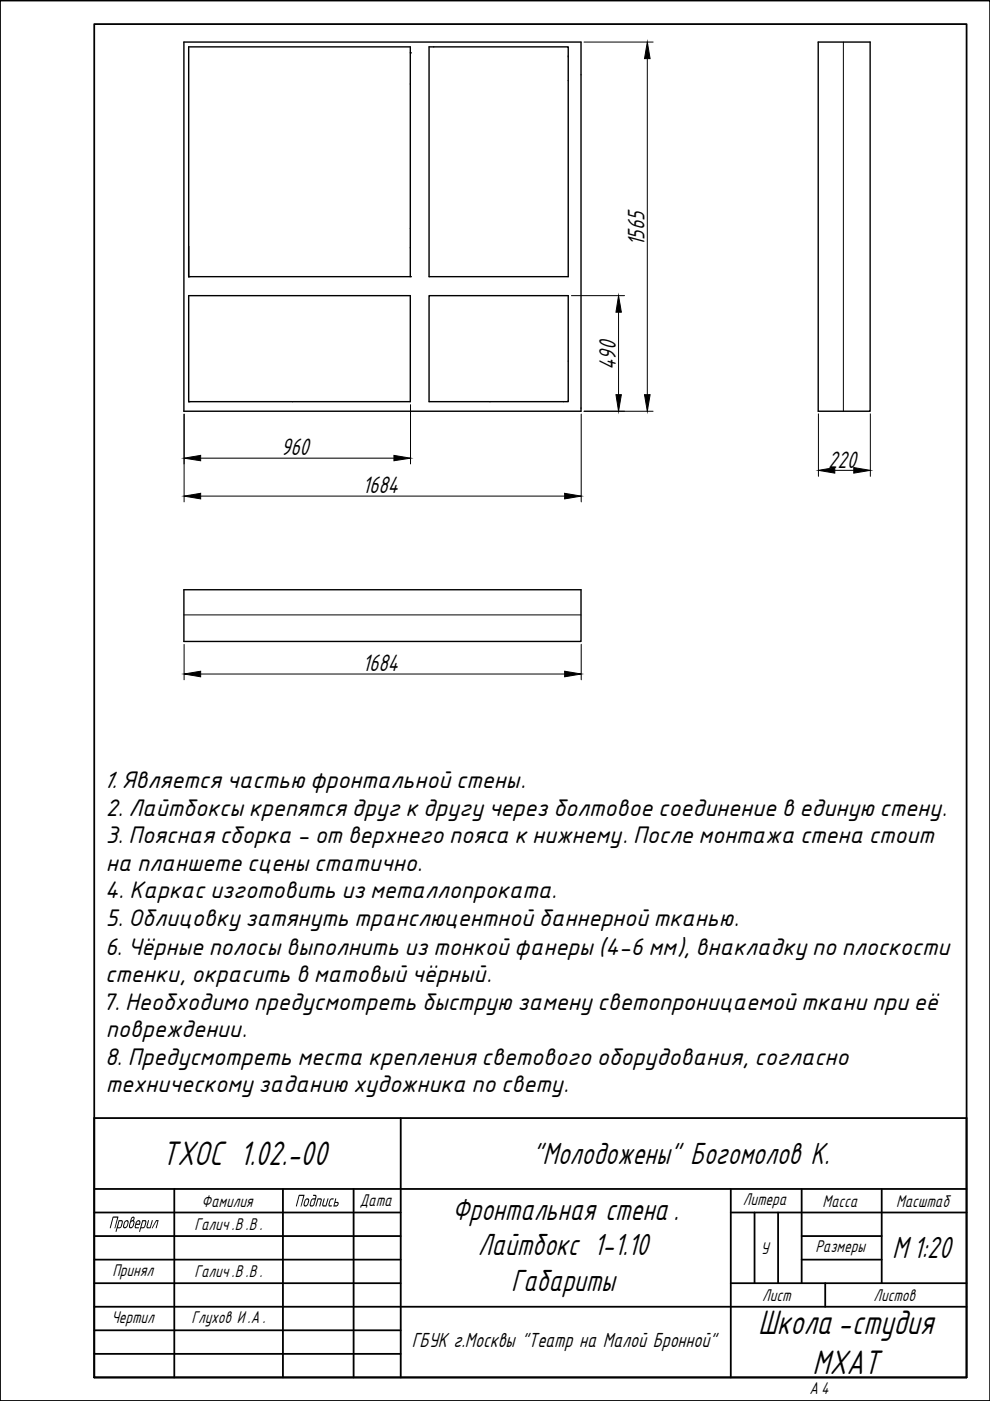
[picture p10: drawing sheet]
<svg xmlns="http://www.w3.org/2000/svg" width="210mm" height="297mm" viewBox="0 0 210 297" stroke-linecap="round" stroke-linejoin="round" font-family="sans-serif">
<defs><g id="words">
<g font-size="8">
<text x="34.3" y="247.1">ТХОС 1.02.-00</text>
<text x="160.7" y="282.9">Школа-студия</text>
<text x="172.3" y="291.2">МХАТ</text>
</g>
<g font-size="7.2">
<text x="112.9" y="246.8">&quot;Молодожены&quot; Богомолов К.</text>
<text x="95.9" y="258.6">Фронтальная стена.</text>
<text x="101.3" y="266.1">Лайтбокс 1-1.10</text>
<text x="189.2" y="266.8">М1:20</text>
<text x="108.4" y="273.6">Габариты</text>
</g>
<g font-size="5.6">
<text x="136.7" y="52.2" transform="rotate(-90 136.7 52.2)">1565</text>
<text x="130.6" y="78.5" transform="rotate(-90 130.6 78.5)">490</text>
<text x="59.6" y="96.5">960</text>
<text x="175.6" y="99.1">220</text>
<text x="76.9" y="104.6">1684</text>
<text x="76.9" y="142.3">1684</text>
</g>
<g font-size="4.9">
<text x="21.8" y="167.1">1. Является частью фронтальной стены.</text>
<text x="22.4" y="172.9">2. Лайтбоксы крепятся друг к другу через болтовое соединение в единую стену.</text>
<text x="22.4" y="178.8">3. Поясная сборка - от верхнего пояса к нижнему. После монтажа стена стоит</text>
<text x="22.4" y="184.6">на планшете сцены статично.</text>
<text x="22.2" y="190.4">4. Каркас изготовить из металлопроката.</text>
<text x="22.4" y="196.2">5. Облицовку затянуть транслюцентной баннерной тканью.</text>
<text x="22.3" y="202.4">6. Чёрные полосы выполнить из тонкой фанеры (4-6 мм), внакладку по плоскости</text>
<text x="22.3" y="208.3">стенки, окрасить в матовый чёрный.</text>
<text x="21.7" y="214.1">7. Необходимо предусмотреть быструю замену светопроницаемой ткани при её</text>
<text x="22.4" y="219.9">повреждении.</text>
<text x="22.3" y="225.7">8. Предусмотреть места крепления светового оборудования, согласно</text>
<text x="22.4" y="231.6">техническому заданию художника по свету.</text>
</g>
<text font-size="4.8" x="87.3" y="285.6">ГБУК г.Москвы &quot;Театр на Малой Бронной&quot;</text>
<g font-size="4">
<text x="42.8" y="255.8">Фамилия</text>
<text x="62.5" y="255.8">Подпись</text>
<text x="76.3" y="255.6">Дата</text>
<text x="157.5" y="255.4">Литера</text>
<text x="174.4" y="255.8">Масса</text>
<text x="190" y="255.8">Масштаб</text>
<text x="23" y="260.4">Проверил</text>
<text x="41.2" y="260.8">Галич.В .В .</text>
<text x="161.3" y="265.8">У</text>
<text x="172.9" y="265.5">Размеры</text>
<text x="23.8" y="270.5">Принял</text>
<text x="41.2" y="270.8">Галич.В .В .</text>
<text x="161.6" y="275.8">Лист</text>
<text x="185.2" y="275.8">Листов</text>
<text x="23.6" y="280.4">Чертил</text>
<text x="40.6" y="280.4">Глухов И.А.</text>
<text x="171.6" y="295.6">А 4</text>
</g>
</g></defs>
<!-- layer: 0 -->
<path d="M39 8.9h84.2v78.3h-84.2zM40 9.9h47v48.8h-47zM87 11.2h.1M91 9.9h29.5v48.8h-29.5zM173.5 8.9h11v78.3h-11zM40 58.7h.1M87 58.7h.1M40 62.7h47v22.5h-47zM91 62.7h29.5v22.5h-29.5zM40 85.2h.1M39 125h84.2v11h-84.2z" fill="none" stroke="#000" stroke-width=".3"/>
<path d="M178.8 8.9v78.3M39 130.4h84.2" fill="none" stroke="#000" stroke-width=".21"/>
<g fill="none" stroke="#000" stroke-width=".38">
<path d="M0 .1h209.9v296.9h-209.9zM20 5.1h184.9v286.9h-184.9zM20 237.1h184.9v54.9h-184.9zM85 237.1v54.9M20 252.1h184.9M20 257.1h65M37 252.1v39.9M60 252.1v39.9M75 252.1v39.9M154.9 257.1h50M154.9 252.1v39.9M160 257.1v15"/>
<path d="M165 257.1v15M170 252.1v20M186.9 252.1v20M20 262.1h65M20 267.1h65M20 272.1h65M20 277.1h184.9M154.9 272.1h50M170 262.1h16.9M170 267.1h16.9M175 272.1v5M20 282.1h65"/>
<path d="M20 287h65"/>
</g>
<g fill="#000">
<path d="M31.4 258.8l.2-.1-.4 1.3 .2 .2h.4l.4-1.4 .2-.1-.5 1.7h-.7l-.1-.1zM33.1 258.7h.5l-.4 1.6-.2 .1 .4-1.5h-.3l-.7 1.5h-.2zM68.7 254.1h.1v.1l-.3 1.3 .5 .1 .4-1.4 .2-.1-.4 1.7h-.7l-.2-.2zM69.9 254.3l.3-.2h.6l-.1 .2h-.5l-.1 .2-.3 1 .5 .1v.2h-.5l-.2-.2z"/>
<path d="M30.1 258.7h.8l.1 .2v.3l-.3 1-.3 .2h-.5l-.2 .7-.2 .1zM30.3 258.9l-.3 1.3 .6-.2 .2-1z"/>
<path d="M71.1 254.2l.2-.1-.2 .7h.6l.1 .5-.4 .5h-.7zM71 255l-.1 .6h.5l.2-.5z"/>
</g>
<g fill="none" stroke="#000" stroke-width=".21">
<path d="M123.8 8.9h14.7M137.2 12.4v71.3M121.2 62.7h11.2M131.1 66.2v17.5M39 87.8v18.6M42.5 97.1h41M87 85.8v12.6M123.2 87.8v18.6M123.8 87.2h14.7M173.5 87.7v13.3M177 99.7h4M184.5 87.7v13.3"/>
<path d="M42.5 105.2h77.2M39 136.6v7.5M123.2 136.6v7.5M42.5 142.9h77.2"/>
</g>
<path d="M137.2 8.9l.6 3.5h-1.1zM131.1 62.7l.6 3.5h-1.1zM39 97.1l3.5-.6v1.2zM83.5 96.5l3.5 .6-3.5 .6zM130.6 83.7h1.1l-.6 3.5zM136.7 83.7h1.1l-.6 3.5zM173.5 99.7l3.5-.6v1.2zM181 99.1l3.5 .6-3.5 .6zM39 105.2l3.5-.6v1.2zM119.7 104.6l3.5 .6-3.5 .6zM39 142.9l3.5-.6v1.2zM119.7 142.3l3.5 .6-3.5 .6z" fill="#000" stroke="#000" stroke-width=".21"/>
<use href="#words"/>
</svg>
